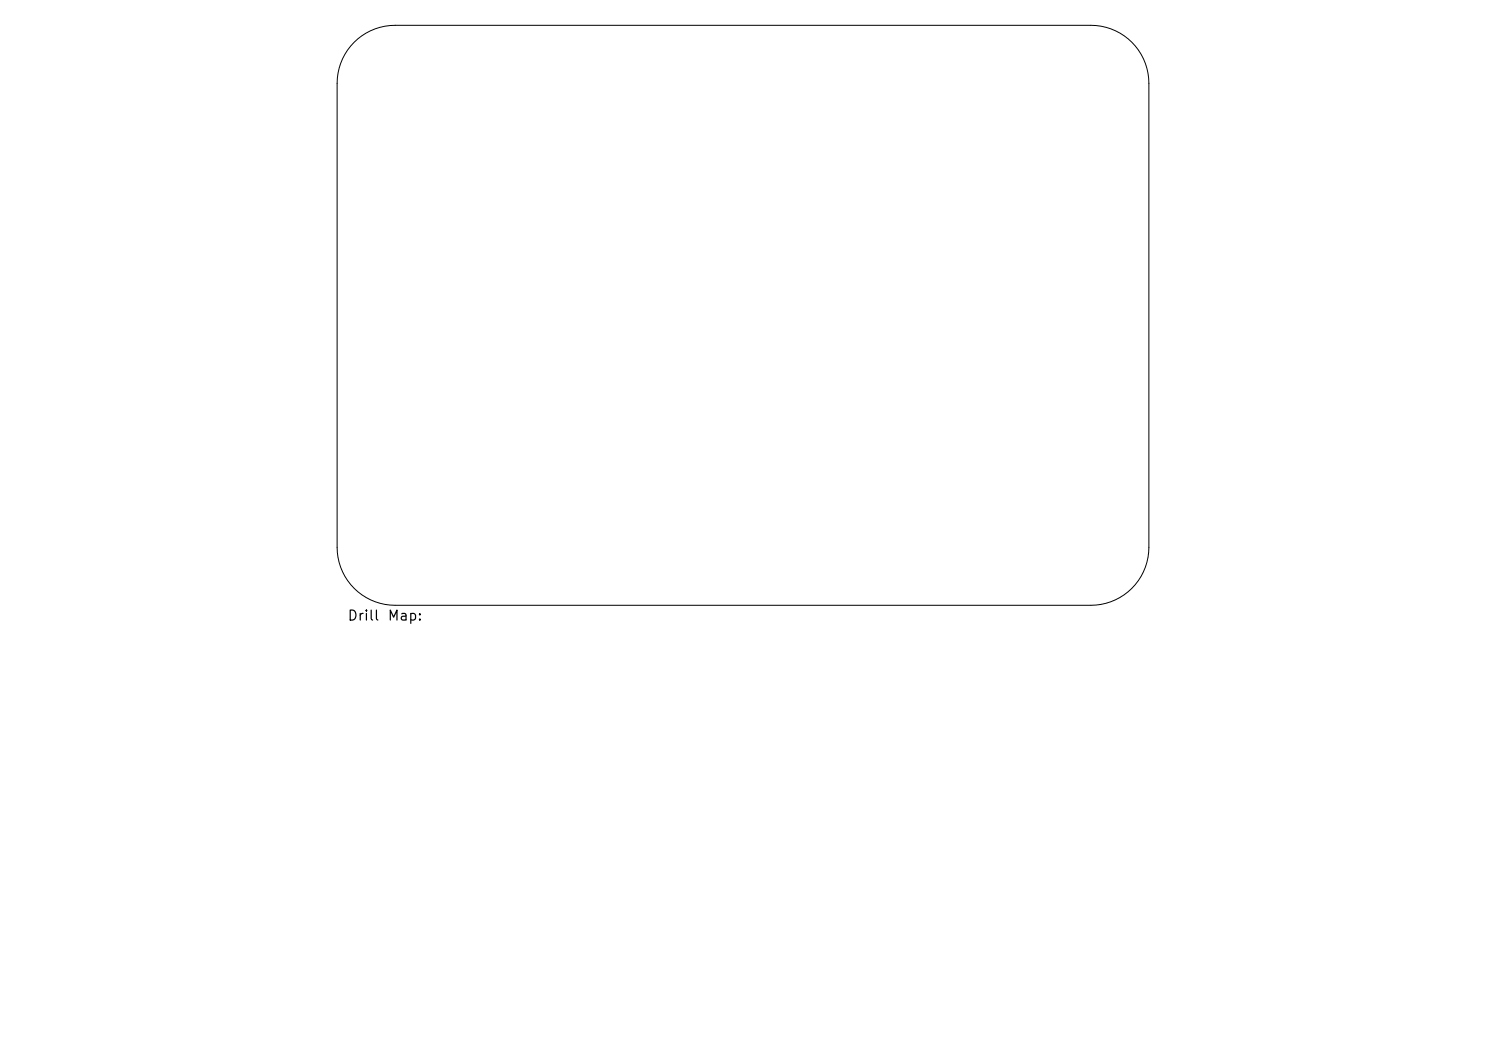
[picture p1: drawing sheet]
<svg xmlns="http://www.w3.org/2000/svg" width="297mm" height="210mm" viewBox="0 0 297 210" stroke-linecap="round" stroke-linejoin="round" font-family="sans-serif">
<defs><g id="words">
<g font-size="2">
<text x="69.3" y="124.5">Drill</text>
<text x="77.3" y="124.5">Map:</text>
</g>
</g></defs>
<path d="M70.8 8.5a11.6 11.6 0 0 1 8.2-3.4h139a11.6 11.6 0 0 1 11.6 11.5v92.8a11.6 11.6 0 0 1-11.6 11.5h-139a11.6 11.6 0 0 1-11.6-11.5v-92.8a11.6 11.6 0 0 1 3.4-8.1z" fill="none" stroke="#000" stroke-width=".2"/>
<use href="#words"/>
</svg>
